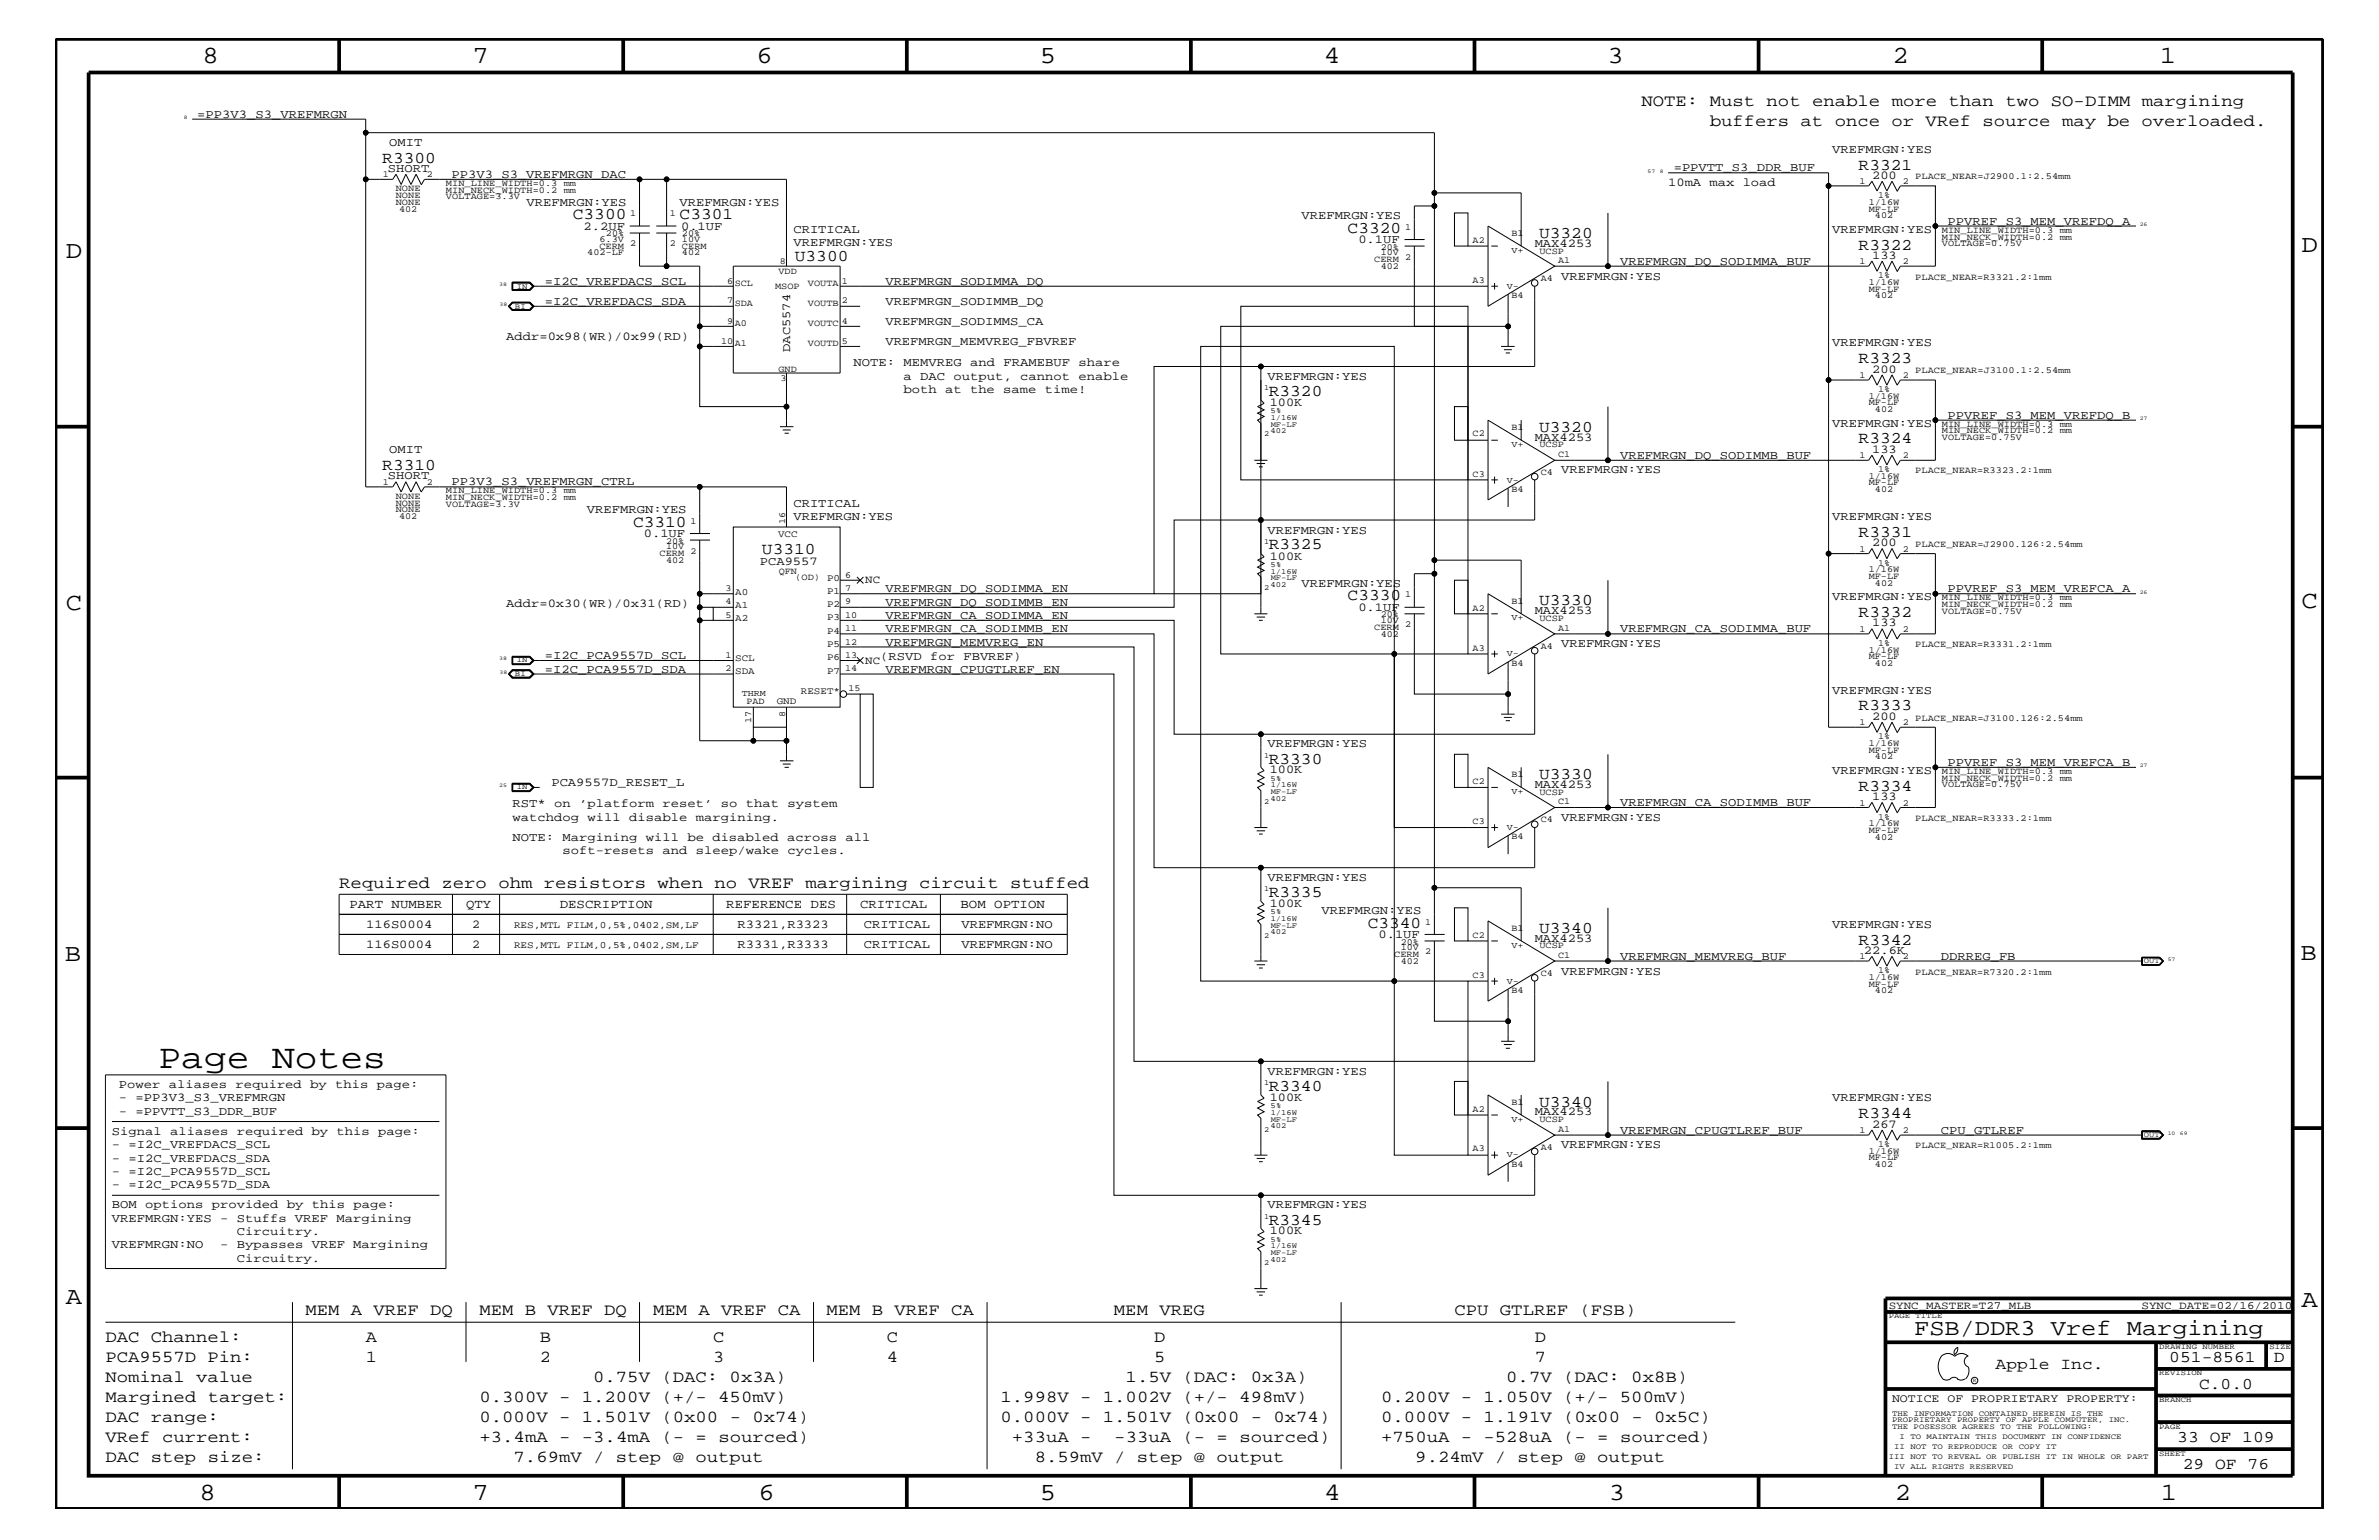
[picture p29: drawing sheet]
<svg xmlns="http://www.w3.org/2000/svg" width="432mm" height="279mm" viewBox="0 0 432 279" stroke-linecap="round" stroke-linejoin="round" font-family="sans-serif">
<defs><g id="words">
<text font-size="6.2" x="28.8" y="193.7">Page Notes</text>
<g font-size="4.5">
<text x="36.7" y="11.5">8</text>
<text x="85.8" y="11.5">7</text>
<text x="137.3" y="11.5">6</text>
<text x="188.7" y="11.5">5</text>
<text x="240.3" y="11.5">4</text>
<text x="291.8" y="11.5">3</text>
<text x="343.5" y="11.5">2</text>
<text x="392" y="11.5">1</text>
<text x="11.9" y="46.8">D</text>
<text x="417.7" y="45.7">D</text>
<text x="11.9" y="110.6">C</text>
<text x="417.7" y="110.3">C</text>
<text x="11.8" y="174.3">B</text>
<text x="417.6" y="174.2">B</text>
<text x="11.9" y="236.7">A</text>
<text x="417.7" y="237.1">A</text>
<text x="36.2" y="272.1">8</text>
<text x="85.8" y="272.1">7</text>
<text x="137.7" y="272.1">6</text>
<text x="188.7" y="272.1">5</text>
<text x="240.4" y="272.1">4</text>
<text x="292" y="272.1">3</text>
<text x="343.9" y="272.1">2</text>
<text x="392.2" y="272.1">1</text>
</g>
<text font-size="4.1" x="347.4" y="242.3">FSB/DDR3 Vref Margining</text>
<g font-size="3">
<text x="297.9" y="19.2">NOTE: Must not enable more than two SO-DIMM margining</text>
<text x="310.3" y="22.9">buffers at once or VRef source may be overloaded.</text>
<text x="69.4" y="29.5">R3300</text>
<text x="337.4" y="30.8">R3321</text>
<text x="104" y="39.8">C3300</text>
<text x="123.4" y="39.8">C3301</text>
<text x="144.3" y="47.4">U3300</text>
<text x="244.6" y="42.3">C3320</text>
<text x="279.4" y="43.2">U3320</text>
<text x="337.4" y="45.3">R3322</text>
<text x="337.4" y="65.9">R3323</text>
<text x="230.3" y="71.8">R3320</text>
<text x="279.4" y="78.3">U3320</text>
<text x="337.4" y="80.5">R3324</text>
<text x="69.4" y="85.3">R3310</text>
<text x="114.9" y="95.6">C3310</text>
<text x="138.3" y="100.4">U3310</text>
<text x="230.3" y="99.7">R3325</text>
<text x="337.4" y="97.4">R3331</text>
<text x="244.6" y="108.9">C3330</text>
<text x="279.4" y="109.8">U3330</text>
<text x="337.4" y="112">R3332</text>
<text x="337.4" y="128.9">R3333</text>
<text x="230.3" y="138.5">R3330</text>
<text x="279.4" y="141.4">U3330</text>
<text x="337.4" y="143.5">R3334</text>
<text x="61.6" y="161.1">Required zero ohm resistors when no VREF margining circuit stuffed</text>
<text x="230.3" y="162.8">R3335</text>
<text x="248.2" y="168.3">C3340</text>
<text x="279.4" y="169.3">U3340</text>
<text x="337.4" y="171.4">R3342</text>
<text x="230.3" y="197.9">R3340</text>
<text x="279.4" y="200.8">U3340</text>
<text x="337.4" y="202.9">R3344</text>
<text x="230.3" y="222.2">R3345</text>
<text x="55.5" y="238.6">MEM A VREF DQ</text>
<text x="87" y="238.6">MEM B VREF DQ</text>
<text x="118.5" y="238.6">MEM A VREF CA</text>
<text x="150" y="238.6">MEM B VREF CA</text>
<text x="202.2" y="238.6">MEM VREG</text>
<text x="264" y="238.6">CPU GTLREF (FSB)</text>
<text x="19.1" y="243.5">DAC Channel:</text>
<text x="66.4" y="243.5">A</text>
<text x="98" y="243.5">B</text>
<text x="129.5" y="243.5">C</text>
<text x="161" y="243.5">C</text>
<text x="209.5" y="243.5">D</text>
<text x="278.6" y="243.5">D</text>
<text x="19.1" y="250.7">Nominal value</text>
<text x="19.1" y="247.1">PCA9557D Pin:</text>
<text x="66.4" y="247.1">1</text>
<text x="98" y="247.1">2</text>
<text x="107.7" y="250.7">0.75V (DAC: 0x3A)</text>
<text x="129.5" y="247.1">3</text>
<text x="161" y="247.1">4</text>
<text x="204.3" y="250.7">1.5V (DAC: 0x3A)</text>
<text x="209.5" y="247.1">5</text>
<text x="273.4" y="250.7">0.7V (DAC: 0x8B)</text>
<text x="278.6" y="247.1">7</text>
<text x="362.2" y="248.4">Apple Inc.</text>
<text x="393.7" y="247.1">051-8561</text>
<text x="399.2" y="252">C.0.0</text>
<text x="412.7" y="247.1">D</text>
<text x="19.1" y="254.4">Margined target:</text>
<text x="87" y="254.4">0.300V - 1.200V (+/- 450mV)</text>
<text x="181.6" y="254.4">1.998V - 1.002V (+/- 498mV)</text>
<text x="250.7" y="254.4">0.200V - 1.050V (+/- 500mV)</text>
<text x="19.1" y="261.6">VRef current:</text>
<text x="19.1" y="258">DAC range:</text>
<text x="87" y="261.6">+3.4mA - -3.4mA (- = sourced)</text>
<text x="87" y="258">0.000V - 1.501V (0x00 - 0x74)</text>
<text x="181.6" y="258">0.000V - 1.501V (0x00 - 0x74)</text>
<text x="183.7" y="261.6">+33uA -</text>
<text x="202.3" y="261.6">-33uA (- = sourced)</text>
<text x="250.7" y="258">0.000V - 1.191V (0x00 - 0x5C)</text>
<text x="250.7" y="261.6">+750uA - -528uA (- = sourced)</text>
<text x="395.2" y="261.6">33 OF 109</text>
<text x="19.1" y="265.3">DAC step size:</text>
<text x="93.2" y="265.3">7.69mV / step @ output</text>
<text x="187.8" y="265.3">8.59mV / step @ output</text>
<text x="256.9" y="265.3">9.24mV / step @ output</text>
<text x="396.2" y="266.6">29 OF 76</text>
</g>
<g font-size="2.3">
<text x="63.4" y="164.7">PART NUMBER</text>
<text x="84.6" y="164.7">QTY</text>
<text x="101.6" y="164.7">DESCRIPTION</text>
<text x="131.8" y="164.7">REFERENCE DES</text>
<text x="156.1" y="164.7">CRITICAL</text>
<text x="174.3" y="164.7">BOM OPTION</text>
</g>
<g font-size="2.2">
<text x="35.8" y="21.4">=PP3V3_S3_VREFMRGN</text>
<text x="70.7" y="26.5">OMIT</text>
<text x="332.6" y="27.7">VREFMRGN:YES</text>
<text x="70.4" y="31.2">SHORT</text>
<text x="82" y="32.3">PP3V3_S3_VREFMRGN_DAC</text>
<text x="302.8" y="33.7">10mA max load</text>
<text x="303.8" y="31.1">=PPVTT_S3_DDR_BUF</text>
<text x="339.8" y="32.5">200</text>
<text x="95.6" y="37.4">VREFMRGN:YES</text>
<text x="105.9" y="41.7">2.2UF</text>
<text x="123.4" y="37.4">VREFMRGN:YES</text>
<text x="123.6" y="41.7">0.1UF</text>
<text x="236.2" y="39.8">VREFMRGN:YES</text>
<text x="353.5" y="40.8">PPVREF_S3_MEM_VREFDQ_A</text>
<text x="144" y="44.6">VREFMRGN:YES</text>
<text x="144" y="42.3">CRITICAL</text>
<text x="246.5" y="44.1">0.1UF</text>
<text x="278.6" y="44.8">MAX4253</text>
<text x="332.6" y="42.3">VREFMRGN:YES</text>
<text x="339.8" y="47">133</text>
<text x="98.9" y="51.7">=I2C_VREFDACS_SCL</text>
<text x="160.7" y="51.7">VREFMRGN_SODIMMA_DQ</text>
<text x="283.4" y="50.7">VREFMRGN:YES</text>
<text x="294" y="48">VREFMRGN_DQ_SODIMMA_BUF</text>
<text x="98.9" y="55.3">=I2C_VREFDACS_SDA</text>
<text x="160.7" y="59">VREFMRGN_SODIMMS_CA</text>
<text x="160.7" y="55.3">VREFMRGN_SODIMMB_DQ</text>
<text x="91.9" y="61.7">Addr=0x98(WR)/0x99(RD)</text>
<text x="143.4" y="63.9" transform="rotate(-90 143.4 63.9)">DAC5574</text>
<text x="160.7" y="62.6">VREFMRGN_MEMVREG_FBVREF</text>
<text x="332.6" y="62.9">VREFMRGN:YES</text>
<text x="154.9" y="66.5">NOTE: MEMVREG and FRAMEBUF share</text>
<text x="164" y="71.3">both at the same time!</text>
<text x="164" y="68.9">a DAC output, cannot enable</text>
<text x="230" y="68.9">VREFMRGN:YES</text>
<text x="339.8" y="67.6">200</text>
<text x="230.5" y="73.7">100K</text>
<text x="332.6" y="77.4">VREFMRGN:YES</text>
<text x="353.5" y="76">PPVREF_S3_MEM_VREFDQ_B</text>
<text x="70.7" y="82.2">OMIT</text>
<text x="278.6" y="80">MAX4253</text>
<text x="294" y="83.3">VREFMRGN_DQ_SODIMMB_BUF</text>
<text x="339.8" y="82.2">133</text>
<text x="70.4" y="87">SHORT</text>
<text x="82" y="88.1">PP3V3_S3_VREFMRGN_CTRL</text>
<text x="283.4" y="85.9">VREFMRGN:YES</text>
<text x="106.5" y="93.2">VREFMRGN:YES</text>
<text x="144" y="94.3">VREFMRGN:YES</text>
<text x="144" y="92">CRITICAL</text>
<text x="332.6" y="94.3">VREFMRGN:YES</text>
<text x="116.8" y="97.4">0.1UF</text>
<text x="230" y="96.8">VREFMRGN:YES</text>
<text x="230.5" y="101.5">100K</text>
<text x="339.8" y="99.1">200</text>
<text x="137.9" y="102.5">PCA9557</text>
<text x="160.7" y="107.5">VREFMRGN_DQ_SODIMMA_EN</text>
<text x="236.2" y="106.5">VREFMRGN:YES</text>
<text x="353.5" y="107.5">PPVREF_S3_MEM_VREFCA_A</text>
<text x="91.9" y="110.2">Addr=0x30(WR)/0x31(RD)</text>
<text x="160.7" y="112.3">VREFMRGN_CA_SODIMMA_EN</text>
<text x="160.7" y="109.9">VREFMRGN_DQ_SODIMMB_EN</text>
<text x="246.5" y="110.8">0.1UF</text>
<text x="278.6" y="111.4">MAX4253</text>
<text x="332.6" y="108.9">VREFMRGN:YES</text>
<text x="339.8" y="113.7">133</text>
<text x="98.9" y="119.6">=I2C_PCA9557D_SCL</text>
<text x="159.8" y="119.8">(RSVD for FBVREF)</text>
<text x="160.7" y="114.8">VREFMRGN_CA_SODIMMB_EN</text>
<text x="160.7" y="117.2">VREFMRGN_MEMVREG_EN</text>
<text x="283.4" y="117.4">VREFMRGN:YES</text>
<text x="294" y="114.8">VREFMRGN_CA_SODIMMA_BUF</text>
<text x="98.9" y="122">=I2C_PCA9557D_SDA</text>
<text x="160.7" y="122">VREFMRGN_CPUGTLREF_EN</text>
<text x="332.6" y="125.9">VREFMRGN:YES</text>
<text x="339.8" y="130.7">200</text>
<text x="230" y="135.6">VREFMRGN:YES</text>
<text x="100.1" y="142.6">PCA9557D_RESET_L</text>
<text x="230.5" y="140.3">100K</text>
<text x="278.6" y="143">MAX4253</text>
<text x="332.6" y="140.4">VREFMRGN:YES</text>
<text x="353.5" y="139">PPVREF_S3_MEM_VREFCA_B</text>
<text x="93" y="146.5">RST* on ’platform reset’ so that system</text>
<text x="93" y="149">watchdog will disable margining.</text>
<text x="283.4" y="149">VREFMRGN:YES</text>
<text x="294" y="146.2">VREFMRGN_CA_SODIMMB_BUF</text>
<text x="339.8" y="145.1">133</text>
<text x="93" y="152.6">NOTE: Margining will be disabled across all</text>
<text x="102.1" y="155">soft-resets and sleep/wake cycles.</text>
<text x="230" y="159.9">VREFMRGN:YES</text>
<text x="230.5" y="164.5">100K</text>
<text x="239.9" y="165.9">VREFMRGN:YES</text>
<text x="66.5" y="172">116S0004</text>
<text x="66.5" y="168.3">116S0004</text>
<text x="85.7" y="172">2</text>
<text x="85.7" y="168.3">2</text>
<text x="133.9" y="172">R3331,R3333</text>
<text x="133.9" y="168.3">R3321,R3323</text>
<text x="156.8" y="172">CRITICAL</text>
<text x="156.8" y="168.3">CRITICAL</text>
<text x="174.5" y="172">VREFMRGN:NO</text>
<text x="174.5" y="168.3">VREFMRGN:NO</text>
<text x="250.2" y="170.1">0.1UF</text>
<text x="278.6" y="170.9">MAX4253</text>
<text x="332.6" y="168.3">VREFMRGN:YES</text>
<text x="338.3" y="173.1">22.6K</text>
<text x="283.4" y="176.8">VREFMRGN:YES</text>
<text x="294" y="174.2">VREFMRGN_MEMVREG_BUF</text>
<text x="352.3" y="174.2">DDRREG_FB</text>
<text x="21.6" y="197.4">Power aliases required by this page:</text>
<text x="230" y="195">VREFMRGN:YES</text>
<text x="21.6" y="199.8">- =PP3V3_S3_VREFMRGN</text>
<text x="21.6" y="202.3">- =PPVTT_S3_DDR_BUF</text>
<text x="230.5" y="199.8">100K</text>
<text x="278.6" y="202.4">MAX4253</text>
<text x="332.6" y="199.8">VREFMRGN:YES</text>
<text x="20.3" y="208.3">- =I2C_VREFDACS_SCL</text>
<text x="20.3" y="205.9">Signal aliases required by this page:</text>
<text x="283.4" y="208.3">VREFMRGN:YES</text>
<text x="294" y="205.7">VREFMRGN_CPUGTLREF_BUF</text>
<text x="339.8" y="204.6">267</text>
<text x="352.3" y="205.7">CPU_GTLREF</text>
<text x="20.3" y="215.6">- =I2C_PCA9557D_SDA</text>
<text x="20.3" y="213.2">- =I2C_PCA9557D_SCL</text>
<text x="20.3" y="210.8">- =I2C_VREFDACS_SDA</text>
<text x="20.3" y="221.7">VREFMRGN:YES - Stuffs VREF Margining</text>
<text x="20.3" y="219.2">BOM options provided by this page:</text>
<text x="230" y="219.2">VREFMRGN:YES</text>
<text x="20.3" y="226.5">VREFMRGN:NO</text>
<text x="40" y="226.5">- Bypasses VREF Margining</text>
<text x="43" y="224.1">Circuitry.</text>
<text x="230.5" y="224">100K</text>
<text x="43" y="229">Circuitry.</text>
</g>
<text font-size="2.1" x="343.4" y="254.4">NOTICE OF PROPRIETARY PROPERTY:</text>
<g font-size="2">
<text x="157.1" y="105.9">NC</text>
<text x="157.1" y="120.4">NC</text>
<text x="342.8" y="237.4">SYNC_MASTER=T27_MLB</text>
<text x="388.7" y="237.4">SYNC_DATE=02/16/2010</text>
</g>
<g font-size="1.8">
<text x="141.2" y="97.4">VCC</text>
<text x="133.4" y="107.9">A0</text>
<text x="150.1" y="105.4">P0</text>
<text x="150.1" y="107.7">P1</text>
<text x="133.4" y="110.3">A1</text>
<text x="133.4" y="112.7">A2</text>
<text x="150.1" y="110.2">P2</text>
<text x="150.1" y="112.6">P3</text>
<text x="150.1" y="117.5">P5</text>
<text x="150.1" y="119.8">P6</text>
<text x="150.1" y="115">P4</text>
<text x="133.4" y="120">SCL</text>
<text x="133.4" y="122.4">SDA</text>
<text x="145.4" y="125.9">RESET*</text>
<text x="150.1" y="122.3">P7</text>
<text x="141" y="127.7">GND</text>
<text x="93.3" y="172">RES,MTL FILM,0,5%,0402,SM,LF</text>
<text x="93.3" y="168.3">RES,MTL FILM,0,5%,0402,SM,LF</text>
</g>
<g font-size="1.7">
<text x="69.5" y="32.2">1</text>
<text x="71.8" y="35.9">NONE</text>
<text x="71.8" y="34.7">NONE</text>
<text x="77.5" y="32.2">2</text>
<text x="80.9" y="35">MIN_NECK_WIDTH=0.2 mm</text>
<text x="80.9" y="33.7">MIN_LINE_WIDTH=0.3 mm</text>
<text x="337.5" y="33.4">1</text>
<text x="340.9" y="35.9">1%</text>
<text x="345.4" y="33.4">2</text>
<text x="347.6" y="32.5">PLACE_NEAR=J2900.1:2.54mm</text>
<text x="71.8" y="37.2">NONE</text>
<text x="72.4" y="38.4">402</text>
<text x="80.9" y="36.2">VOLTAGE=3.3V</text>
<text x="114.4" y="39.2">1</text>
<text x="121.6" y="39.2">1</text>
<text x="255" y="41.7">1</text>
<text x="339.2" y="38.4">MF-LF</text>
<text x="339.2" y="37.2">1/16W</text>
<text x="340.3" y="39.6">402</text>
<text x="106.6" y="46.3">402-LF</text>
<text x="108.8" y="45.2">CERM</text>
<text x="108.8" y="44">6.3V</text>
<text x="110" y="42.9">20%</text>
<text x="114.4" y="44.6">2</text>
<text x="121.6" y="44.6">2</text>
<text x="123.8" y="46.3">402</text>
<text x="123.8" y="42.9">20%</text>
<text x="123.8" y="44">10V</text>
<text x="123.8" y="45.2">CERM</text>
<text x="141.6" y="47.9">8</text>
<text x="249.4" y="47.6">CERM</text>
<text x="250.6" y="46.3">10V</text>
<text x="250.6" y="45.3">20%</text>
<text x="255" y="47.1">2</text>
<text x="267.3" y="44.1">A2</text>
<text x="274.3" y="42.9">B1</text>
<text x="279.4" y="46">UCSP</text>
<text x="282.8" y="47.7">A1</text>
<text x="337.5" y="47.9">1</text>
<text x="345.4" y="47.9">2</text>
<text x="352.5" y="44.6">VOLTAGE=0.75V</text>
<text x="352.5" y="42.3">MIN_LINE_WIDTH=0.3 mm</text>
<text x="352.5" y="43.5">MIN_NECK_WIDTH=0.2 mm</text>
<text x="132" y="51.5">6</text>
<text x="133.3" y="51.9">SCL</text>
<text x="140.7" y="52.4">MSOP</text>
<text x="141.3" y="49.7">VDD</text>
<text x="146.6" y="51.9">VOUTA</text>
<text x="152.8" y="51.5">1</text>
<text x="250.6" y="48.8">402</text>
<text x="267.3" y="51.3">A3</text>
<text x="279.7" y="51">A4</text>
<text x="339.2" y="51.7">1/16W</text>
<text x="339.2" y="52.9">MF-LF</text>
<text x="340.9" y="50.5">1%</text>
<text x="347.6" y="50.7">PLACE_NEAR=R3321.2:1mm</text>
<text x="132" y="55.1">7</text>
<text x="132" y="58.7">9</text>
<text x="133.3" y="55.6">SDA</text>
<text x="133.3" y="59.2">A0</text>
<text x="146.6" y="59.2">VOUTC</text>
<text x="146.6" y="55.6">VOUTB</text>
<text x="152.8" y="58.7">4</text>
<text x="152.8" y="55.1">2</text>
<text x="274.3" y="54">B4</text>
<text x="340.3" y="54.1">402</text>
<text x="130.9" y="62.3">10</text>
<text x="133.3" y="62.9">A1</text>
<text x="146.6" y="62.9">VOUTD</text>
<text x="152.8" y="62.3">5</text>
<text x="141.3" y="67.5">GND</text>
<text x="141.6" y="69.2">3</text>
<text x="337.5" y="68.5">1</text>
<text x="340.9" y="71.1">1%</text>
<text x="345.4" y="68.5">2</text>
<text x="347.6" y="67.7">PLACE_NEAR=J3100.1:2.54mm</text>
<text x="339.2" y="73.5">MF-LF</text>
<text x="339.2" y="72.3">1/16W</text>
<text x="340.3" y="74.7">402</text>
<text x="352.5" y="77.4">MIN_LINE_WIDTH=0.3 mm</text>
<text x="267.3" y="79.2">C2</text>
<text x="274.3" y="78">B1</text>
<text x="279.4" y="81.1">UCSP</text>
<text x="282.8" y="82.8">C1</text>
<text x="337.5" y="83.1">1</text>
<text x="345.4" y="83.1">2</text>
<text x="352.5" y="79.9">VOLTAGE=0.75V</text>
<text x="352.5" y="78.6">MIN_NECK_WIDTH=0.2 mm</text>
<text x="69.5" y="88">1</text>
<text x="77.5" y="88">2</text>
<text x="80.9" y="89.5">MIN_LINE_WIDTH=0.3 mm</text>
<text x="267.3" y="86.5">C3</text>
<text x="274.3" y="89.2">B4</text>
<text x="279.7" y="86.2">C4</text>
<text x="339.2" y="86.9">1/16W</text>
<text x="339.2" y="88.1">MF-LF</text>
<text x="340.3" y="89.3">402</text>
<text x="340.9" y="85.6">1%</text>
<text x="347.6" y="85.9">PLACE_NEAR=R3323.2:1mm</text>
<text x="71.8" y="91.7">NONE</text>
<text x="71.8" y="92.9">NONE</text>
<text x="71.8" y="90.5">NONE</text>
<text x="72.4" y="94.2">402</text>
<text x="80.9" y="90.7">MIN_NECK_WIDTH=0.2 mm</text>
<text x="80.9" y="92">VOLTAGE=3.3V</text>
<text x="125.3" y="95">1</text>
<text x="142.5" y="95.1" transform="rotate(-90 142.5 95.1)">16</text>
<text x="119.7" y="101">CERM</text>
<text x="120.9" y="99.7">10V</text>
<text x="120.9" y="98.7">20%</text>
<text x="125.3" y="100.4">2</text>
<text x="337.5" y="100.1">1</text>
<text x="345.4" y="100.1">2</text>
<text x="347.6" y="99.3">PLACE_NEAR=J2900.126:2.54mm</text>
<text x="120.9" y="102.1">402</text>
<text x="131.7" y="107.2">3</text>
<text x="141.4" y="104.1">QFN</text>
<text x="144.4" y="105.3">(OD)</text>
<text x="153.4" y="104.8">6</text>
<text x="153.4" y="107.2">7</text>
<text x="339.2" y="103.8">1/16W</text>
<text x="339.2" y="105">MF-LF</text>
<text x="340.3" y="106.3">402</text>
<text x="340.9" y="102.6">1%</text>
<text x="131.7" y="109.7">4</text>
<text x="131.7" y="112.1">5</text>
<text x="153.4" y="112.1">10</text>
<text x="153.4" y="109.7">9</text>
<text x="250.6" y="113.1">10V</text>
<text x="250.6" y="112">20%</text>
<text x="255" y="113.7">2</text>
<text x="255" y="108.3">1</text>
<text x="267.3" y="110.8">A2</text>
<text x="274.3" y="109.5">B1</text>
<text x="279.4" y="112.7">UCSP</text>
<text x="352.5" y="111.4">VOLTAGE=0.75V</text>
<text x="352.5" y="110.2">MIN_NECK_WIDTH=0.2 mm</text>
<text x="352.5" y="108.9">MIN_LINE_WIDTH=0.3 mm</text>
<text x="131.7" y="119.4">1</text>
<text x="153.4" y="114.5">11</text>
<text x="153.4" y="117">12</text>
<text x="153.4" y="119.4">13</text>
<text x="249.4" y="114.2">CERM</text>
<text x="250.6" y="115.5">402</text>
<text x="267.3" y="118.1">A3</text>
<text x="279.7" y="117.7">A4</text>
<text x="282.8" y="114.4">A1</text>
<text x="337.5" y="114.7">1</text>
<text x="339.2" y="119.6">MF-LF</text>
<text x="339.2" y="118.4">1/16W</text>
<text x="340.9" y="117.2">1%</text>
<text x="345.4" y="114.7">2</text>
<text x="347.6" y="117.4">PLACE_NEAR=R3331.2:1mm</text>
<text x="131.7" y="121.8">2</text>
<text x="153.4" y="121.8">14</text>
<text x="154" y="125.4">15</text>
<text x="274.3" y="120.8">B4</text>
<text x="340.3" y="120.8">402</text>
<text x="135.5" y="127.7">PAD</text>
<text x="136.3" y="131.3" transform="rotate(-90 136.3 131.3)">17</text>
<text x="142.5" y="130.2" transform="rotate(-90 142.5 130.2)">8</text>
<text x="337.5" y="131.6">1</text>
<text x="345.4" y="131.6">2</text>
<text x="347.6" y="130.8">PLACE_NEAR=J3100.126:2.54mm</text>
<text x="339.2" y="136.6">MF-LF</text>
<text x="339.2" y="135.3">1/16W</text>
<text x="340.3" y="137.8">402</text>
<text x="340.9" y="134.1">1%</text>
<text x="267.3" y="142.3">C2</text>
<text x="274.3" y="141">B1</text>
<text x="352.5" y="142.9">VOLTAGE=0.75V</text>
<text x="352.5" y="141.7">MIN_NECK_WIDTH=0.2 mm</text>
<text x="352.5" y="140.4">MIN_LINE_WIDTH=0.3 mm</text>
<text x="267.3" y="149.5">C3</text>
<text x="279.4" y="144.2">UCSP</text>
<text x="279.7" y="149.2">C4</text>
<text x="282.8" y="145.9">C1</text>
<text x="337.5" y="146.2">1</text>
<text x="339.2" y="149.9">1/16W</text>
<text x="340.9" y="148.7">1%</text>
<text x="345.4" y="146.2">2</text>
<text x="347.6" y="149">PLACE_NEAR=R3333.2:1mm</text>
<text x="274.3" y="152.3">B4</text>
<text x="339.2" y="151.1">MF-LF</text>
<text x="340.3" y="152.3">402</text>
<text x="258.7" y="167.8">1</text>
<text x="253.1" y="173.7">CERM</text>
<text x="254.3" y="172.4">10V</text>
<text x="254.3" y="171.4">20%</text>
<text x="258.7" y="173.2">2</text>
<text x="267.3" y="170.1">C2</text>
<text x="274.3" y="168.9">B1</text>
<text x="279.4" y="172.1">UCSP</text>
<text x="282.8" y="173.8">C1</text>
<text x="254.3" y="174.9">402</text>
<text x="267.3" y="177.4">C3</text>
<text x="279.7" y="177.1">C4</text>
<text x="337.5" y="174">1</text>
<text x="339.2" y="177.7">1/16W</text>
<text x="339.2" y="179">MF-LF</text>
<text x="340.9" y="176.6">1%</text>
<text x="345.4" y="174">2</text>
<text x="347.6" y="176.8">PLACE_NEAR=R7320.2:1mm</text>
<text x="274.3" y="180.1">B4</text>
<text x="340.3" y="180.2">402</text>
<text x="267.3" y="201.7">A2</text>
<text x="274.3" y="200.4">B1</text>
<text x="279.4" y="203.6">UCSP</text>
<text x="267.3" y="208.9">A3</text>
<text x="279.7" y="208.6">A4</text>
<text x="282.8" y="205.3">A1</text>
<text x="337.5" y="205.5">1</text>
<text x="339.2" y="209.3">1/16W</text>
<text x="340.9" y="208.1">1%</text>
<text x="345.4" y="205.5">2</text>
<text x="347.6" y="208.3">PLACE_NEAR=R1005.2:1mm</text>
<text x="274.3" y="211.7">B4</text>
<text x="339.2" y="210.5">MF-LF</text>
<text x="340.3" y="211.7">402</text>
</g>
<g font-size="1.6">
<text x="274.3" y="45.9">V+</text>
<text x="273.5" y="52.4">V-</text>
<text x="274.3" y="81.1">V+</text>
<text x="273.5" y="87.6">V-</text>
<text x="274.3" y="112.6">V+</text>
<text x="273.5" y="119.1">V-</text>
<text x="134.6" y="126.4">THRM</text>
<text x="274.3" y="144">V+</text>
<text x="273.5" y="150.7">V-</text>
<text x="274.3" y="172">V+</text>
<text x="273.5" y="178.5">V-</text>
<text x="274.3" y="203.5">V+</text>
<text x="273.5" y="210">V-</text>
</g>
<g font-size="1.4">
<text x="93.8" y="52.4">IN</text>
<text x="93.5" y="56">BI</text>
<text x="229.4" y="70.7">1</text>
<text x="230.6" y="75">5%</text>
<text x="230.6" y="76.2">1/16W</text>
<text x="230.6" y="77.4">MF-LF</text>
<text x="229.4" y="79.2">2</text>
<text x="230.6" y="78.6">402</text>
<text x="229.4" y="98.7">1</text>
<text x="229.4" y="107.1">2</text>
<text x="230.6" y="102.9">5%</text>
<text x="230.6" y="106.5">402</text>
<text x="230.6" y="104.1">1/16W</text>
<text x="230.6" y="105.3">MF-LF</text>
<text x="93.5" y="122.6">BI</text>
<text x="93.8" y="120.2">IN</text>
<text x="229.4" y="137.4">1</text>
<text x="93.8" y="143.2">IN</text>
<text x="230.6" y="141.7">5%</text>
<text x="230.6" y="142.9">1/16W</text>
<text x="229.4" y="145.9">2</text>
<text x="230.6" y="145.3">402</text>
<text x="230.6" y="144">MF-LF</text>
<text x="229.4" y="161.7">1</text>
<text x="230.6" y="165.9">5%</text>
<text x="230.6" y="167.1">1/16W</text>
<text x="229.4" y="170.1">2</text>
<text x="230.6" y="169.5">402</text>
<text x="230.6" y="168.3">MF-LF</text>
<text x="389.1" y="174.8">OUT</text>
<text x="229.4" y="196.8">1</text>
<text x="230.6" y="201">5%</text>
<text x="230.6" y="202.3">1/16W</text>
<text x="230.6" y="203.5">MF-LF</text>
<text x="229.4" y="205.3">2</text>
<text x="230.6" y="204.7">402</text>
<text x="389.1" y="206.3">OUT</text>
<text x="229.4" y="221.1">1</text>
<text x="230.6" y="225.3">5%</text>
<text x="230.6" y="227.7">MF-LF</text>
<text x="230.6" y="226.5">1/16W</text>
<text x="229.4" y="229.6">2</text>
<text x="230.6" y="229">402</text>
<text x="342.8" y="239.2">PAGE TITLE</text>
<text x="391.9" y="244.7">DRAWING NUMBER</text>
<text x="411.9" y="244.7">SIZE</text>
<text x="391.9" y="249.5">REVISION</text>
<text x="343.4" y="256.8">THE INFORMATION CONTAINED HEREIN IS THE</text>
<text x="391.9" y="254.4">BRANCH</text>
<text x="343.4" y="259.3">THE POSESSOR AGREES TO THE FOLLOWING:</text>
<text x="343.4" y="258">PROPRIETARY PROPERTY OF APPLE COMPUTER, INC.</text>
<text x="343.8" y="262.9">II NOT TO REPRODUCE OR COPY IT</text>
<text x="344.8" y="261.1">I TO MAINTAIN THIS DOCUMENT IN CONFIDENCE</text>
<text x="391.9" y="259.3">PAGE</text>
<text x="342.8" y="264.7">III NOT TO REVEAL OR PUBLISH IT IN WHOLE OR PART</text>
<text x="343.8" y="266.6">IV ALL RIGHTS RESERVED</text>
<text x="391.9" y="264.1">SHEET</text>
</g>
<g font-size="1">
<text x="33.4" y="21.6">8</text>
<text x="299" y="31.4">57</text>
<text x="301.2" y="31.4">8</text>
<text x="388.4" y="41">26</text>
<text x="90.6" y="51.9">38</text>
<text x="90.7" y="55.6">38</text>
<text x="388.4" y="76.2">27</text>
<text x="388.4" y="107.7">26</text>
<text x="90.6" y="119.8">38</text>
<text x="90.7" y="122.3">38</text>
<text x="90.6" y="142.9">25</text>
<text x="388.4" y="139.2">27</text>
<text x="393.4" y="174.4">57</text>
<text x="393.4" y="205.9">10</text>
<text x="395.6" y="205.9">69</text>
<text x="358.1" y="250.7">R</text>
</g>
</g></defs>
<g fill="none" stroke="#000" stroke-width=".18">
<path d="M34.9 21.6h31.5v2.5h194v77.5M66.4 32.5h4.9l.6-.9 .9 1.9 .9-1.9 .9 1.9 .9-1.9 1 1.9M66.4 24.1v64.2h4.9l.6-.9 .9 1.9 .9-1.9 .9 1.9 .9-1.9 1 1.9 .5-1h50M116.1 32.5h-39.1l-.5 1.1M121 32.5h-4.9v8.5M260.4 35h15.7v9.6M260.4 37.4h-3.7v6.1M264 38.6h2.4v6h-2.4zM291.8 38.6v9.7h47.4l.6-.9 .9 1.8 .9-1.8 .9 1.8 .9-1.8 .9 1.8M302.8 31.4h29.1v2.3M331.9 33.7v35.2h7.3l.6-.9 .9 1.9 .9-1.9 .9 1.9 .9-1.9 .9 1.9 .6-1h6.4v14.6h-6.4l-.6 .9M331.9 33.7h7.3l.6-.8 .9 1.8 .9-1.8 .9 1.8 .9-1.8 .9 1.8"/>
<path d="M344.3 34.7l.6-1h6.4v14.6h-6.4l-.6 1M92.3 55.6l.7-.7h3.2l.7 .7-.7 .7M92.3 55.6l.7 .7h3.2M92.3 55.6l.7-.8h3.2l.7 .8-.7 .7M92.4 55.6l.6-.7h3.1l.7 .7-.7 .6h-3.1zM93 51.2h3.2l.7 .7-.7 .8h-3.2zM93 51.3h3.2l.7 .6-.7 .8M93 55h3.1l.6 .6-.6 .6h-3.1l-.5-.6zM93 51.3h3.1l.7 .6-.7 .7h-3.1zM96.1 51.3l.6 .6M96.7 51.9h36.4M96.7 55.6h36.4"/>
<path d="M96.7 51.9l-.6 .6h-3.1M114.3 42.3h3.6M114.3 41h3.6M116.1 42.3v6h4.9M119.1 42.3h3.7M119.1 41h3.7M121 42.3v6h6v10.9M121 41v-8.5h21.7v15.8M133.1 59.2h-6.1v3.7M133.1 48.3h19.4v19.4h-19.4zM152.5 51.9h117.6M152.5 59.2h3.6"/>
<path d="M152.5 55.6h3.6M221.6 59.2h44.8v59.4h-44.8zM225.2 55.6h41.2v31.5h-41.2zM254.9 44.6h3.7M254.9 43.5h3.7M256.7 44.6v14.6h17M266.4 44.6h3.7M270.1 41l12.1 7.3-12.1 7.3zM270.7 44.6h1.2M270.7 51.9h1.2M271.3 51.3v1.2M273.7 53.4v9.5"/>
<path d="M278.6 51.9v14.6h-49.7M282.2 48.3h9.6M351.3 41h36.4M133.1 62.9h-6.1v10.9h15.7v-6.1M141.6 77.4h2.4M142.1 78h1.4M142.4 78.6h.8M142.7 73.8v3.6M152.5 62.9h3.6M209.5 66.5h19.4v41.2h-19.4zM217.9 62.9h35.2v115.1h-35.2zM228.9 68.9v3.7l.5 .6-1.1 .6 1.1 .6-1.1 .6 1.1 .6-1.1 .6 .6 .6v6.7"/>
<path d="M264 73.8h2.4v6.1h-2.4zM266.4 79.9h3.7M270.1 76.2l12.1 7.3-12.1 7.2zM270.7 79.9h1.2M272.5 62.9h2.4M273 63.4h1.4M273.3 64h.8M276.1 76.2v3.7M291.8 73.8v9.7h47.4l.6-.9 .9 1.8 .9-1.8 .9 1.8 .9-1.8 .9 1.8M331.9 68.9v31.5h7.3l.6-.9 .9 1.9 .9-1.9 .9 1.9 .9-1.9 .9 1.9 .6-1h6.4v7.3h36.4M351.3 76.2h36.4M125.2 98h3.7"/>
<path d="M125.2 96.8h3.7M127 98v9.7h6.1M133.1 95.6h19.4v32.7h-19.4zM142.7 95.6v-7.3h-15.7v8.5M227.7 83.5h2.3M228.1 84.1h1.5M228.5 84.7h.7M266.4 87.1h3.7M270.7 87.1h1.2M271.3 86.5v1.2M273.7 88.6v3.4M278.6 87.1v7.2h-49.7"/>
<path d="M282.2 83.5h9.6M93 119.1h3.2l.7 .7-.7 .8h-3.2zM93 119.2h3.2l.7 .6-.7 .7h-3.2M93 119.2v1.3M93 119.2h3.1l.6 .6M96.1 119.2l.7 .6-.7 .7M96.7 119.8h36.4M96.7 119.8l-.6 .6h-3.1M127 110.2h2.5v2.4h-2.5zM127 107.7v2.5M127 112.6v21.8h9.7M129.5 110.2h3.6"/>
<path d="M129.5 112.6h3.6M152.5 117.4h53.3v75.2h23.1v6.1l.5 .5-1.1 .6 1.1 .6-1.1 .6 1.1 .7-1.1 .6 .6 .6v6.7M152.5 110.2h60.6v-15.9h15.8v6.1l.5 .6-1.1 .6 1.1 .6-1.1 .7 1.1 .6-1.1 .6 .6 .6v6.7M152.5 112.6h60.6v20.6h15.8v6l.5 .6-1.1 .6 1.1 .7-1.1 .6 1.1 .6-1.1 .6 .6 .6v6.6M152.5 115h57v42.4h19.4v6.1l.5 .6-1.1 .6 1.1 .6-1.1 .6 1.1 .6-1.1 .6 .6 .7v6.6M152.5 105.3h3.6M152.5 107.7h57M152.5 119.8h3.6M155.5 119.2l1.2 1.2M155.5 104.7l1.2 1.2M156.7 119.2l-1.2 1.2M156.7 104.7l-1.2 1.2"/>
<path d="M227.7 111.4h2.3M228.1 112h1.5M228.5 112.6h.7M253.1 118.6v31.5h17M254.9 111.4h3.7M254.9 110.2h3.7M256.7 111.4v14.5h17M260.4 104.1v-2.5h15.7v9.8M260.4 104.1h-3.7v6.1M260.4 104.1v57M264 105.3h2.4v6.1h-2.4zM266.4 111.4h3.7"/>
<path d="M266.4 118.6h3.7M270.1 107.7l12.1 7.3-12.1 7.3zM270.7 111.4h1.2M270.7 118.6h1.2M271.3 118.1v1.1M278.6 118.6v14.6h-49.7M291.8 105.3v9.7M331.9 100.4v31.5h7.3l.6-.9 .9 1.9 .9-1.9 .9 1.9 .9-1.9 .9 1.9M351.3 107.7v7.3h-6.4l-.6 .9-.9-1.8-.9 1.8-.9-1.8-.9 1.8-.9-1.8-.6 .9h-57M92.4 122.3l.6-.7h3.1l.7 .7-.7 .6h-3.1zM92.5 122.3l.5-.6h3.1l.6 .6-.6 .6h-3.1zM96.2 121.5h-3.2l-.7 .8"/>
<path d="M96.2 121.5l.7 .8-.7 .7h-3.2l-.7-.7M96.7 122.3h36.4M136.7 131.9h6v2.5h-6zM136.7 128.3v3.6M141.6 138h2.4M142.1 138.6h1.4M142.4 139.2h.8M142.7 128.3v3.6M142.7 134.4v3.6M152.5 122.3h49.7v94.6h26.7v6l.5 .6-1.1 .6 1.1 .6-1.1 .6 1.1 .6-1.1 .6 .6 .6v6.7M153.7 125.9h2.4M156.1 125.9h2.4v17h-2.4z"/>
<path d="M264 136.8h2.4v6.1h-2.4zM270.1 139.2l12.1 7.3-12.1 7.3zM272.5 129.6h2.4M273 130.2h1.4M273.3 130.8h.8M273.7 120.1v9.5M276.1 139.2v3.7M291.8 136.8v9.7M344.3 133l.6-1.1h6.4v7.3h36.4M351.3 139.2v7.3h-6.4l-.6 1M93 142.1h3.2l.7 .8-.7 .7h-3.2zM93 142.2h3.2l.7 .7-.7 .6h-3.2"/>
<path d="M93 142.2v1.3M93 142.3h3.1l.6 .6M96.1 142.2l.7 .7-.7 .6M96.7 142.9h1.3M96.7 142.9l-.6 .6h-3.1M227.7 150.1h2.3M228.1 150.7h1.5M228.5 151.3h.7M266.4 142.9h3.7M270.7 142.9h1.2M270.7 150.1h1.2M271.3 149.5v1.2"/>
<path d="M273.7 151.6v3.4M278.6 150.1v7.3h-49.7M282.2 146.5h57l.6-.9 .9 1.8 .9-1.8 .9 1.8 .9-1.8 .9 1.8M61.6 169.5h132.1M61.6 162.2h132.1v11h-132.1zM61.6 165.9h132.1M82.1 162.2v11M90.7 162.2v11M129.5 162.2v11M153.7 162.2v11M170.7 162.2v11M227.7 174.4h2.3"/>
<path d="M228.1 175h1.5M228.5 175.6h.7M253.1 178h13.3v31.6h-13.3zM258.6 170.7h3.6M258.6 169.5h3.6M260.4 170.7v14.6h13.3M260.4 169.5v-8.4h15.7v9.6M264 164.7h2.4v6h-2.4zM266.4 170.7h3.7M266.4 178h3.7M270.1 167.1l12.1 7.3-12.1 7.2zM270.7 170.7h1.2"/>
<path d="M270.7 178h1.2M271.3 177.4v1.3M273.7 179.5v9.4M278.6 178v14.6h-49.7M282.2 174.4h57l.6-.9 .9 1.8 .9-1.8 .9 1.8 .9-1.8 .9 1.8M291.8 164.7v9.7M388.7 173.7h3.3l.7 .7-.7 .7h-3.3zM388.8 175h3.1M388.8 173.7v1.4M388.8 173.8h3.1M388.9 173.8v1.2M388.9 174.4h-44l-.6 1"/>
<path d="M391.9 173.7l.8 .7M391.9 173.8l.7 .6-.7 .6M391.9 173.8l.6 .6-.6 .6M392.7 174.4l-.8 .7M19.1 195h61.8v35.2h-61.8zM264 196.2h2.4v6.1h-2.4zM270.1 198.7l12.1 7.2-12.1 7.3zM272.5 188.9h2.4M273 189.5h1.4M273.3 190.2h.8M276.1 198.7v3.6M291.8 196.2v9.7"/>
<path d="M20.3 203.5h59.5M20.3 216.9h59.5M227.7 209.6h2.3M228.1 210.2h1.5M228.5 210.8h.7M266.4 209.6h3.7M266.4 202.3h3.7M270.7 209.6h1.2M270.7 202.3h1.2M271.3 208.9v1.3M273.7 211v3.4M278.6 209.6v7.3h-49.7"/>
<path d="M282.2 205.9h57l.6-.9 .9 1.9 .9-1.9 .9 1.9 .9-1.9 .9 1.9 .6-1h44M388.7 205.2h3.3l.7 .7-.7 .8h-3.3zM388.8 205.2v1.4h3.1l.8-.7M388.8 206.5h3.1M388.8 205.3h3.1l.7 .6-.7 .6M388.9 206.5v-1.2h3l.6 .6-.6 .6M391.9 205.2l.8 .7M19.1 239.9h295.9M53.1 236.2v30.4M84.6 236.2v10.9M116.1 236.2v10.9M147.7 236.2v10.9"/>
<path d="M179.2 236.2v30.4M227.7 233.8h2.3M228.1 234.4h1.5M228.5 235h.7M243.4 236.2v30.4M352.3 246.1a1.69 1.69 0 0 1 2.5 0 1.72 1.72 0 0 1 2.4 0M352.4 246a3.2 3.2 0 0 0 .4 4.3l.8 .1 .4-.2M354 250.2l.7-.3 .7 .3M355.2 250.2l.7 .2 .7-.2M355.3 244.4v.3a1.18 1.18 0 0 1-.6 1.1M355.4 244.4a.99 .99 0 0 0-.6 1.4M357.2 246a1.04 1.04 0 0 0-.7 1 1.04 1.04 0 0 0 .7 1"/>
<path d="M357.3 248l.1 .7a2.11 2.11 0 0 1-.6 1.5"/>
<circle cx="66.4" cy="24.1" r=".42"/>
<circle cx="66.4" cy="32.5" r=".42"/>
<circle cx="116.1" cy="32.5" r=".42"/>
<circle cx="121" cy="32.5" r=".42"/>
<circle cx="260.3" cy="37.4" r=".42"/>
<circle cx="260.3" cy="35" r=".42"/>
<circle cx="331.9" cy="33.7" r=".42"/>
<circle cx="121" cy="48.3" r=".42"/>
<circle cx="127" cy="59.2" r=".42"/>
<circle cx="273.7" cy="59.2" r=".42"/>
<circle cx="278.6" cy="51.3" r=".59"/>
<circle cx="291.8" cy="48.3" r=".42"/>
<circle cx="351.3" cy="41" r=".42"/>
<circle cx="127" cy="62.9" r=".42"/>
<circle cx="142.7" cy="73.8" r=".42"/>
<circle cx="228.9" cy="66.5" r=".42"/>
<circle cx="331.9" cy="68.9" r=".42"/>
<circle cx="351.3" cy="76.2" r=".42"/>
<circle cx="127" cy="88.3" r=".42"/>
<circle cx="228.9" cy="94.3" r=".42"/>
<circle cx="278.6" cy="86.5" r=".59"/>
<circle cx="291.8" cy="83.5" r=".42"/>
<circle cx="127" cy="110.2" r=".42"/>
<circle cx="127" cy="107.7" r=".42"/>
<circle cx="127" cy="112.6" r=".42"/>
<circle cx="253.1" cy="118.6" r=".42"/>
<circle cx="260.3" cy="101.6" r=".42"/>
<circle cx="260.3" cy="104.1" r=".42"/>
<circle cx="278.6" cy="118.1" r=".59"/>
<circle cx="291.8" cy="115" r=".42"/>
<circle cx="331.9" cy="100.4" r=".42"/>
<circle cx="351.3" cy="107.7" r=".42"/>
<circle cx="136.7" cy="134.4" r=".42"/>
<circle cx="142.7" cy="134.4" r=".42"/>
<circle cx="153.1" cy="125.9" r=".59"/>
<circle cx="228.9" cy="133.2" r=".42"/>
<circle cx="273.7" cy="125.9" r=".42"/>
<circle cx="351.3" cy="139.2" r=".42"/>
<circle cx="228.9" cy="157.4" r=".42"/>
<circle cx="278.6" cy="149.5" r=".59"/>
<circle cx="291.8" cy="146.5" r=".42"/>
<circle cx="253.1" cy="178" r=".42"/>
<circle cx="260.3" cy="161.1" r=".42"/>
<circle cx="278.6" cy="177.4" r=".59"/>
<circle cx="291.8" cy="174.4" r=".42"/>
<circle cx="228.9" cy="192.6" r=".42"/>
<circle cx="273.7" cy="185.3" r=".42"/>
<circle cx="228.9" cy="216.9" r=".42"/>
<circle cx="278.6" cy="208.9" r=".59"/>
<circle cx="291.8" cy="205.9" r=".42"/>
<circle cx="358.4" cy="250.5" r=".59"/>
</g>
<g fill="none" stroke="#000" stroke-width=".68" stroke-linecap="butt">
<path d="M10.1 7.1h411.5v266.7h-411.5zM16.1 13.2h400v254.5h-400zM61.6 7.1v6.1M113.1 7.1v6.1M164.6 7.1v6.1M216.2 7.1v6.1M267.6 7.1v6.1M319.2 7.1v6.1M370.7 7.1v6.1M10.1 77.4h6M416.1 77.4h5.5M10.1 141.1h6"/>
<path d="M416.1 141.1h5.5M10.1 204.7h6M416.1 204.7h5.5M342.2 238h73.9M416.1 235.6h-73.9v32.1M342.2 243.5h73.9M342.2 252h49.1M391.3 243.5v24.2M391.3 258h24.8M391.3 253.2h24.8M391.3 248.4h24.8M411.3 243.5v4.9"/>
<path d="M61.6 267.7v6.1M113.1 267.7v6.1M164.6 267.7v6.1M216.2 268v5.8M267.6 267.7v6.1M319.2 267.7v6.1M370.7 267.7v6.1M391.3 262.9h24.8"/>
</g>
<g fill="#000">
<circle cx="66.4" cy="24.1" r=".42"/>
<circle cx="66.4" cy="32.5" r=".42"/>
<circle cx="116.1" cy="32.5" r=".42"/>
<circle cx="121" cy="32.5" r=".42"/>
<circle cx="260.3" cy="37.4" r=".42"/>
<circle cx="260.3" cy="35" r=".42"/>
<circle cx="331.9" cy="33.7" r=".42"/>
<circle cx="121" cy="48.3" r=".42"/>
<circle cx="127" cy="59.2" r=".42"/>
<circle cx="273.7" cy="59.2" r=".42"/>
<circle cx="291.8" cy="48.3" r=".42"/>
<circle cx="351.3" cy="41" r=".42"/>
<circle cx="127" cy="62.9" r=".42"/>
<circle cx="142.7" cy="73.8" r=".42"/>
<circle cx="228.9" cy="66.5" r=".42"/>
<circle cx="331.9" cy="68.9" r=".42"/>
<circle cx="351.3" cy="76.2" r=".42"/>
<circle cx="127" cy="88.3" r=".42"/>
<circle cx="228.9" cy="94.3" r=".42"/>
<circle cx="291.8" cy="83.5" r=".42"/>
<circle cx="127" cy="110.2" r=".42"/>
<circle cx="127" cy="107.7" r=".42"/>
<circle cx="127" cy="112.6" r=".42"/>
<circle cx="253.1" cy="118.6" r=".42"/>
<circle cx="260.3" cy="101.6" r=".42"/>
<circle cx="260.3" cy="104.1" r=".42"/>
<circle cx="291.8" cy="115" r=".42"/>
<circle cx="331.9" cy="100.4" r=".42"/>
<circle cx="351.3" cy="107.7" r=".42"/>
<circle cx="136.7" cy="134.4" r=".42"/>
<circle cx="142.7" cy="134.4" r=".42"/>
<circle cx="228.9" cy="133.2" r=".42"/>
<circle cx="273.7" cy="125.9" r=".42"/>
<circle cx="351.3" cy="139.2" r=".42"/>
<circle cx="228.9" cy="157.4" r=".42"/>
<circle cx="291.8" cy="146.5" r=".42"/>
<circle cx="253.1" cy="178" r=".42"/>
<circle cx="260.3" cy="161.1" r=".42"/>
<circle cx="291.8" cy="174.4" r=".42"/>
<circle cx="228.9" cy="192.6" r=".42"/>
<circle cx="273.7" cy="185.3" r=".42"/>
<circle cx="228.9" cy="216.9" r=".42"/>
<circle cx="291.8" cy="205.9" r=".42"/>
</g>
<use href="#words"/>
</svg>
